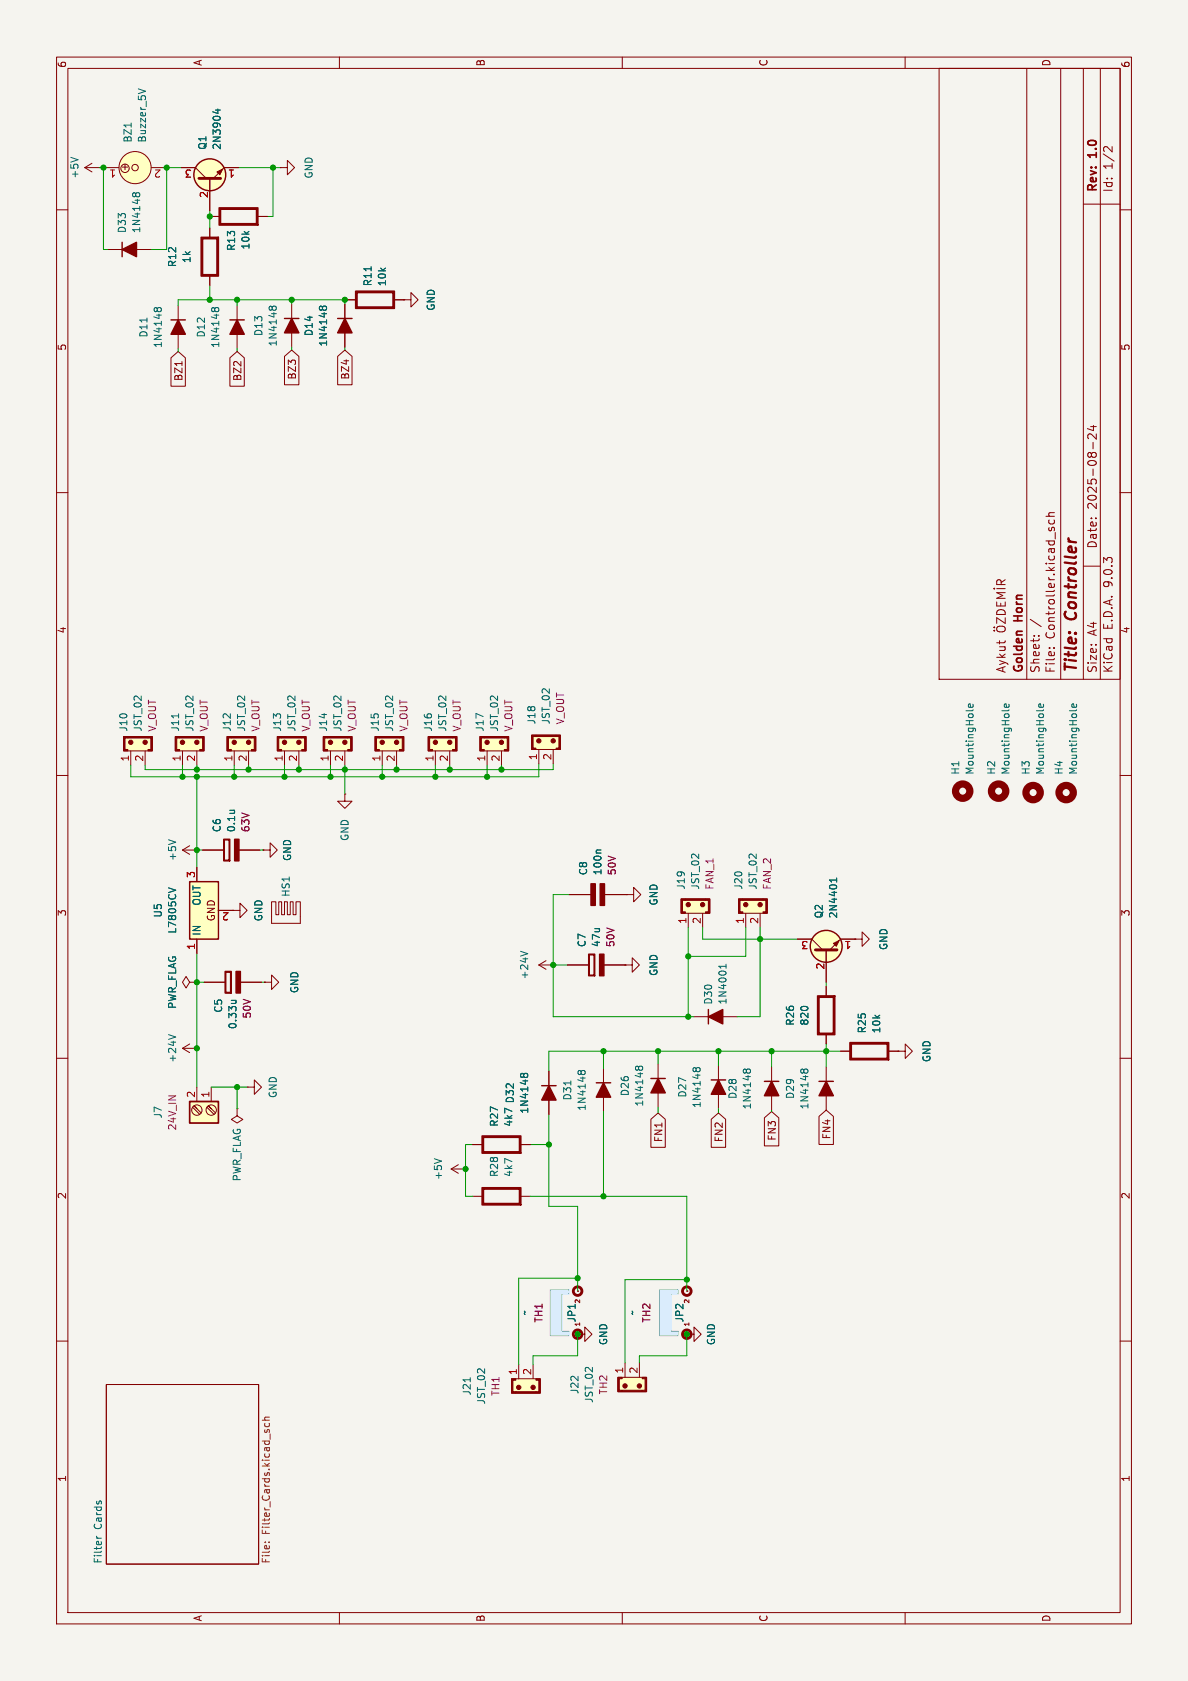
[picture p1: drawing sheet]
<svg xmlns="http://www.w3.org/2000/svg" width="210mm" height="297mm" viewBox="0 0 210 297" stroke-linecap="round" stroke-linejoin="round" font-family="sans-serif">
<defs><g id="words">
<g font-size="2.8" fill="#830000">
<text x="190.8" y="109.4" transform="rotate(-90 190.8 109.4)">Controller</text>
<text x="190.8" y="119" transform="rotate(-90 190.8 119)">Title:</text>
</g>
<g font-size="2.1" fill="#830000">
<text x="194.2" y="27.7" transform="rotate(-90 194.2 27.7)">1.0</text>
<text x="196.8" y="30" transform="rotate(-90 196.8 30)">1/2</text>
<text x="194.2" y="34.1" transform="rotate(-90 194.2 34.1)">Rev:</text>
<text x="196.8" y="34.1" transform="rotate(-90 196.8 34.1)">Id:</text>
<text x="194" y="90" transform="rotate(-90 194 90)">2025-08-24</text>
<text x="194" y="97" transform="rotate(-90 194 97)">Date:</text>
<text x="196.8" y="103.7" transform="rotate(-90 196.8 103.7)">9.0.3</text>
<text x="181.1" y="109.7" transform="rotate(-90 181.1 109.7)">Horn</text>
<text x="186.6" y="113" transform="rotate(-90 186.6 113)">Controller.kicad_sch</text>
<text x="194" y="112.4" transform="rotate(-90 194 112.4)">A4</text>
<text x="196.8" y="111.3" transform="rotate(-90 196.8 111.3)">E.D.A.</text>
<text x="177.9" y="119" transform="rotate(-90 177.9 119)">Aykut</text>
<text x="181.1" y="119" transform="rotate(-90 181.1 119)">Golden</text>
<text x="183.9" y="119" transform="rotate(-90 183.9 119)">Sheet:</text>
<text x="186.6" y="119" transform="rotate(-90 186.6 119)">File:</text>
<text x="194" y="119" transform="rotate(-90 194 119)">Size:</text>
<text x="196.8" y="119" transform="rotate(-90 196.8 119)">KiCad</text>
</g>
<g font-size="1.8" fill="#830000">
<text x="35.9" y="11.7" transform="rotate(-90 35.9 11.7)">A</text>
<text x="85.8" y="11.8" transform="rotate(-90 85.8 11.8)">B</text>
<text x="135.8" y="11.8" transform="rotate(-90 135.8 11.8)">C</text>
<text x="185.8" y="11.8" transform="rotate(-90 185.8 11.8)">D</text>
<text x="11.9" y="12.1" transform="rotate(-90 11.9 12.1)">6</text>
<text x="199.8" y="12.1" transform="rotate(-90 199.8 12.1)">6</text>
<text x="23" y="28.8" transform="rotate(-180 23 28.8)">+</text>
<text x="11.9" y="62.1" transform="rotate(-90 11.9 62.1)">5</text>
<text x="199.8" y="62.1" transform="rotate(-90 199.8 62.1)">5</text>
<text x="32.4" y="67.4" transform="rotate(-90 32.4 67.4)">BZ1</text>
<text x="42.8" y="67.4" transform="rotate(-90 42.8 67.4)">BZ2</text>
<text x="52.5" y="67.2" transform="rotate(-90 52.5 67.2)">BZ3</text>
<text x="61.9" y="67.2" transform="rotate(-90 61.9 67.2)">BZ4</text>
<text x="11.9" y="112" transform="rotate(-90 11.9 112)">4</text>
<text x="199.8" y="112" transform="rotate(-90 199.8 112)">4</text>
<text x="11.9" y="162" transform="rotate(-90 11.9 162)">3</text>
<text x="38.2" y="162.9" transform="rotate(-90 38.2 162.9)">GND</text>
<text x="199.8" y="162" transform="rotate(-90 199.8 162)">3</text>
<text x="117.2" y="201.9" transform="rotate(-90 117.2 201.9)">FN1</text>
<text x="127.9" y="201.9" transform="rotate(-90 127.9 201.9)">FN2</text>
<text x="137.3" y="201.7" transform="rotate(-90 137.3 201.7)">FN3</text>
<text x="146.9" y="201.4" transform="rotate(-90 146.9 201.4)">FN4</text>
<text x="11.9" y="212" transform="rotate(-90 11.9 212)">2</text>
<text x="199.8" y="212" transform="rotate(-90 199.8 212)">2</text>
<text x="11.9" y="262" transform="rotate(-90 11.9 262)">1</text>
<text x="199.8" y="262" transform="rotate(-90 199.8 262)">1</text>
<text x="35.9" y="286.6" transform="rotate(-90 35.9 286.6)">A</text>
<text x="85.8" y="286.7" transform="rotate(-90 85.8 286.7)">B</text>
<text x="135.8" y="286.7" transform="rotate(-90 135.8 286.7)">C</text>
<text x="185.8" y="286.7" transform="rotate(-90 185.8 286.7)">D</text>
</g>
<g font-size="1.8" fill="#a80000">
<text x="20.6" y="29.9" transform="rotate(-180 20.6 29.9)">1</text>
<text x="28.5" y="29.9" transform="rotate(-180 28.5 29.9)">2</text>
<text x="34" y="29.9" transform="rotate(-180 34 29.9)">3</text>
<text x="41.6" y="29.9" transform="rotate(-180 41.6 29.9)">1</text>
<text x="36.8" y="35.1" transform="rotate(-90 36.8 35.1)">2</text>
<text x="22.8" y="134.7" transform="rotate(-90 22.8 134.7)">1</text>
<text x="25.4" y="134.7" transform="rotate(-90 25.4 134.7)">2</text>
<text x="32" y="134.7" transform="rotate(-90 32 134.7)">1</text>
<text x="34.5" y="134.7" transform="rotate(-90 34.5 134.7)">2</text>
<text x="41.1" y="134.7" transform="rotate(-90 41.1 134.7)">1</text>
<text x="43.7" y="134.7" transform="rotate(-90 43.7 134.7)">2</text>
<text x="50" y="134.7" transform="rotate(-90 50 134.7)">1</text>
<text x="52.6" y="134.7" transform="rotate(-90 52.6 134.7)">2</text>
<text x="58.1" y="134.7" transform="rotate(-90 58.1 134.7)">1</text>
<text x="60.7" y="134.7" transform="rotate(-90 60.7 134.7)">2</text>
<text x="67.3" y="134.7" transform="rotate(-90 67.3 134.7)">1</text>
<text x="69.8" y="134.7" transform="rotate(-90 69.8 134.7)">2</text>
<text x="76.7" y="134.7" transform="rotate(-90 76.7 134.7)">1</text>
<text x="79.2" y="134.7" transform="rotate(-90 79.2 134.7)">2</text>
<text x="85.8" y="134.7" transform="rotate(-90 85.8 134.7)">1</text>
<text x="88.3" y="134.7" transform="rotate(-90 88.3 134.7)">2</text>
<text x="94.9" y="134.4" transform="rotate(-90 94.9 134.4)">1</text>
<text x="97.5" y="134.4" transform="rotate(-90 97.5 134.4)">2</text>
<text x="34.5" y="155.2" transform="rotate(-90 34.5 155.2)">3</text>
<text x="40.6" y="161.1" transform="rotate(-180 40.6 161.1)">2</text>
<text x="34.5" y="167.9" transform="rotate(-90 34.5 167.9)">1</text>
<text x="121.4" y="163.4" transform="rotate(-90 121.4 163.4)">1</text>
<text x="123.9" y="163.4" transform="rotate(-90 123.9 163.4)">2</text>
<text x="131.5" y="163.4" transform="rotate(-90 131.5 163.4)">1</text>
<text x="134" y="163.4" transform="rotate(-90 134 163.4)">2</text>
<text x="142.9" y="166.2" transform="rotate(-180 142.9 166.2)">3</text>
<text x="150.5" y="166.2" transform="rotate(-180 150.5 166.2)">1</text>
<text x="145.7" y="171.4" transform="rotate(-90 145.7 171.4)">2</text>
<text x="34.5" y="194.1" transform="rotate(-90 34.5 194.1)">2</text>
<text x="37.1" y="194.1" transform="rotate(-90 37.1 194.1)">1</text>
<text x="91.4" y="243.1" transform="rotate(-90 91.4 243.1)">1</text>
<text x="93.9" y="243.1" transform="rotate(-90 93.9 243.1)">2</text>
<text x="110.2" y="242.8" transform="rotate(-90 110.2 242.8)">1</text>
<text x="112.7" y="242.8" transform="rotate(-90 112.7 242.8)">2</text>
</g>
<g font-size="1.8" fill="#006363">
<text x="23.5" y="25.3" transform="rotate(-90 23.5 25.3)">BZ1</text>
<text x="26" y="25.3" transform="rotate(-90 26 25.3)">Buzzer_5V</text>
<text x="36.7" y="26.6" transform="rotate(-90 36.7 26.6)">Q1</text>
<text x="39.2" y="26.6" transform="rotate(-90 39.2 26.6)">2N3904</text>
<text x="14.1" y="31.7" transform="rotate(-90 14.1 31.7)">+5V</text>
<text x="55.4" y="31.7" transform="rotate(-90 55.4 31.7)">GND</text>
<text x="22.4" y="41.3" transform="rotate(-90 22.4 41.3)">D33</text>
<text x="25" y="41.3" transform="rotate(-90 25 41.3)">1N4148</text>
<text x="31.3" y="47.3" transform="rotate(-90 31.3 47.3)">R12</text>
<text x="33.9" y="46.6" transform="rotate(-90 33.9 46.6)">1k</text>
<text x="41.7" y="44.4" transform="rotate(-90 41.7 44.4)">R13</text>
<text x="44.3" y="44.2" transform="rotate(-90 44.3 44.2)">10k</text>
<text x="65.9" y="50.7" transform="rotate(-90 65.9 50.7)">R11</text>
<text x="68.4" y="50.7" transform="rotate(-90 68.4 50.7)">10k</text>
<text x="26.3" y="59.7" transform="rotate(-90 26.3 59.7)">D11</text>
<text x="36.4" y="59.7" transform="rotate(-90 36.4 59.7)">D12</text>
<text x="46.6" y="59.5" transform="rotate(-90 46.6 59.5)">D13</text>
<text x="55.4" y="59.5" transform="rotate(-90 55.4 59.5)">D14</text>
<text x="77" y="55" transform="rotate(-90 77 55)">GND</text>
<text x="28.8" y="61.6" transform="rotate(-90 28.8 61.6)">1N4148</text>
<text x="38.9" y="61.6" transform="rotate(-90 38.9 61.6)">1N4148</text>
<text x="49.1" y="61.3" transform="rotate(-90 49.1 61.3)">1N4148</text>
<text x="58" y="61.3" transform="rotate(-90 58 61.3)">1N4148</text>
<text x="22.7" y="129.4" transform="rotate(-90 22.7 129.4)">J10</text>
<text x="25.2" y="129.4" transform="rotate(-90 25.2 129.4)">JST_02</text>
<text x="31.8" y="129.4" transform="rotate(-90 31.8 129.4)">J11</text>
<text x="34.4" y="129.4" transform="rotate(-90 34.4 129.4)">JST_02</text>
<text x="41" y="129.4" transform="rotate(-90 41 129.4)">J12</text>
<text x="43.5" y="129.4" transform="rotate(-90 43.5 129.4)">JST_02</text>
<text x="49.9" y="129.4" transform="rotate(-90 49.9 129.4)">J13</text>
<text x="52.4" y="129.4" transform="rotate(-90 52.4 129.4)">JST_02</text>
<text x="58" y="129.4" transform="rotate(-90 58 129.4)">J14</text>
<text x="60.5" y="129.4" transform="rotate(-90 60.5 129.4)">JST_02</text>
<text x="67.1" y="129.4" transform="rotate(-90 67.1 129.4)">J15</text>
<text x="69.7" y="129.4" transform="rotate(-90 69.7 129.4)">JST_02</text>
<text x="76.5" y="129.4" transform="rotate(-90 76.5 129.4)">J16</text>
<text x="79.1" y="129.4" transform="rotate(-90 79.1 129.4)">JST_02</text>
<text x="85.7" y="129.4" transform="rotate(-90 85.7 129.4)">J17</text>
<text x="88.2" y="129.4" transform="rotate(-90 88.2 129.4)">JST_02</text>
<text x="94.8" y="128.1" transform="rotate(-90 94.8 128.1)">J18</text>
<text x="97.3" y="128.1" transform="rotate(-90 97.3 128.1)">JST_02</text>
<text x="169.7" y="137" transform="rotate(-90 169.7 137)">H1</text>
<text x="172.2" y="137" transform="rotate(-90 172.2 137)">MountingHole</text>
<text x="176" y="137" transform="rotate(-90 176 137)">H2</text>
<text x="178.6" y="137" transform="rotate(-90 178.6 137)">MountingHole</text>
<text x="182.1" y="137" transform="rotate(-90 182.1 137)">H3</text>
<text x="184.7" y="137" transform="rotate(-90 184.7 137)">MountingHole</text>
<text x="188" y="137" transform="rotate(-90 188 137)">H4</text>
<text x="190.5" y="137" transform="rotate(-90 190.5 137)">MountingHole</text>
<text x="39.2" y="147.2" transform="rotate(-90 39.2 147.2)">C6</text>
<text x="41.7" y="147.2" transform="rotate(-90 41.7 147.2)">0.1u</text>
<text x="61.8" y="148.7" transform="rotate(-90 61.8 148.7)">GND</text>
<text x="31.3" y="152.2" transform="rotate(-90 31.3 152.2)">+5V</text>
<text x="51.6" y="152.2" transform="rotate(-90 51.6 152.2)">GND</text>
<text x="103.9" y="154.8" transform="rotate(-90 103.9 154.8)">C8</text>
<text x="106.5" y="154.8" transform="rotate(-90 106.5 154.8)">100n</text>
<text x="35.6" y="160.1" transform="rotate(-90 35.6 160.1)">OUT</text>
<text x="51.4" y="158.6" transform="rotate(-90 51.4 158.6)">HS1</text>
<text x="116.4" y="160.1" transform="rotate(-90 116.4 160.1)">GND</text>
<text x="121.2" y="157.3" transform="rotate(-90 121.2 157.3)">J19</text>
<text x="123.7" y="157.3" transform="rotate(-90 123.7 157.3)">JST_02</text>
<text x="131.4" y="157.3" transform="rotate(-90 131.4 157.3)">J20</text>
<text x="133.9" y="157.3" transform="rotate(-90 133.9 157.3)">JST_02</text>
<text x="28.8" y="162.2" transform="rotate(-90 28.8 162.2)">U5</text>
<text x="31.3" y="165.1" transform="rotate(-90 31.3 165.1)">L7805CV</text>
<text x="35.6" y="165.4" transform="rotate(-90 35.6 165.4)">IN</text>
<text x="46.6" y="162.9" transform="rotate(-90 46.6 162.9)">GND</text>
<text x="103.7" y="167.5" transform="rotate(-90 103.7 167.5)">C7</text>
<text x="106.2" y="167.5" transform="rotate(-90 106.2 167.5)">47u</text>
<text x="145.6" y="162.4" transform="rotate(-90 145.6 162.4)">Q2</text>
<text x="148.1" y="162.4" transform="rotate(-90 148.1 162.4)">2N4401</text>
<text x="157" y="168" transform="rotate(-90 157 168)">GND</text>
<text x="93.5" y="173.2" transform="rotate(-90 93.5 173.2)">+24V</text>
<text x="116.4" y="172.6" transform="rotate(-90 116.4 172.6)">GND</text>
<text x="31.3" y="178.4" transform="rotate(-90 31.3 178.4)">PWR_FLAG</text>
<text x="39.5" y="179" transform="rotate(-90 39.5 179)">C5</text>
<text x="52.9" y="175.6" transform="rotate(-90 52.9 175.6)">GND</text>
<text x="126" y="177.6" transform="rotate(-90 126 177.6)">D30</text>
<text x="128.6" y="177.6" transform="rotate(-90 128.6 177.6)">1N4001</text>
<text x="42" y="181.9" transform="rotate(-90 42 181.9)">0.33u</text>
<text x="140.5" y="181.3" transform="rotate(-90 140.5 181.3)">R26</text>
<text x="143" y="181.3" transform="rotate(-90 143 181.3)">820</text>
<text x="153.2" y="182.7" transform="rotate(-90 153.2 182.7)">R25</text>
<text x="155.7" y="182.7" transform="rotate(-90 155.7 182.7)">10k</text>
<text x="31.3" y="187.9" transform="rotate(-90 31.3 187.9)">+24V</text>
<text x="164.6" y="187.8" transform="rotate(-90 164.6 187.8)">GND</text>
<text x="28.8" y="197.7" transform="rotate(-90 28.8 197.7)">J7</text>
<text x="49.1" y="194.1" transform="rotate(-90 49.1 194.1)">GND</text>
<text x="91" y="195.1" transform="rotate(-90 91 195.1)">D32</text>
<text x="93.5" y="196.9" transform="rotate(-90 93.5 196.9)">1N4148</text>
<text x="101.1" y="194.5" transform="rotate(-90 101.1 194.5)">D31</text>
<text x="103.7" y="196.4" transform="rotate(-90 103.7 196.4)">1N4148</text>
<text x="111.3" y="193.8" transform="rotate(-90 111.3 193.8)">D26</text>
<text x="113.8" y="195.6" transform="rotate(-90 113.8 195.6)">1N4148</text>
<text x="121.5" y="194" transform="rotate(-90 121.5 194)">D27</text>
<text x="124" y="195.9" transform="rotate(-90 124 195.9)">1N4148</text>
<text x="130.3" y="194.3" transform="rotate(-90 130.3 194.3)">D28</text>
<text x="132.9" y="196.1" transform="rotate(-90 132.9 196.1)">1N4148</text>
<text x="140.5" y="194.3" transform="rotate(-90 140.5 194.3)">D29</text>
<text x="143" y="196.1" transform="rotate(-90 143 196.1)">1N4148</text>
<text x="88.2" y="199.2" transform="rotate(-90 88.2 199.2)">R27</text>
<text x="90.7" y="199.2" transform="rotate(-90 90.7 199.2)">4k7</text>
<text x="42.8" y="208.8" transform="rotate(-90 42.8 208.8)">PWR_FLAG</text>
<text x="78.3" y="208.6" transform="rotate(-90 78.3 208.6)">+5V</text>
<text x="88.2" y="208.1" transform="rotate(-90 88.2 208.1)">R28</text>
<text x="90.7" y="208.1" transform="rotate(-90 90.7 208.1)">4k7</text>
<text x="93.5" y="232.5" transform="rotate(-90 93.5 232.5)">~</text>
<text x="101.9" y="233.8" transform="rotate(-90 101.9 233.8)">JP1</text>
<text x="112.6" y="232.5" transform="rotate(-90 112.6 232.5)">~</text>
<text x="120.9" y="233.8" transform="rotate(-90 120.9 233.8)">JP2</text>
<text x="107.5" y="237.8" transform="rotate(-90 107.5 237.8)">GND</text>
<text x="126.5" y="237.8" transform="rotate(-90 126.5 237.8)">GND</text>
<text x="83.4" y="246.7" transform="rotate(-90 83.4 246.7)">J21</text>
<text x="85.9" y="248.3" transform="rotate(-90 85.9 248.3)">JST_02</text>
<text x="102.4" y="246.4" transform="rotate(-90 102.4 246.4)">J22</text>
<text x="105" y="248" transform="rotate(-90 105 248)">JST_02</text>
<text x="18.1" y="270.3" transform="rotate(-90 18.1 270.3)">Cards</text>
<text x="18.1" y="276.4" transform="rotate(-90 18.1 276.4)">Filter</text>
</g>
<g font-size="1.8" fill="#830083">
<text x="27.8" y="129.4" transform="rotate(-90 27.8 129.4)">V_OUT</text>
<text x="36.9" y="129.4" transform="rotate(-90 36.9 129.4)">V_OUT</text>
<text x="46.1" y="129.4" transform="rotate(-90 46.1 129.4)">V_OUT</text>
<text x="54.9" y="129.4" transform="rotate(-90 54.9 129.4)">V_OUT</text>
<text x="63.1" y="129.4" transform="rotate(-90 63.1 129.4)">V_OUT</text>
<text x="72.2" y="129.4" transform="rotate(-90 72.2 129.4)">V_OUT</text>
<text x="81.6" y="129.4" transform="rotate(-90 81.6 129.4)">V_OUT</text>
<text x="90.7" y="129.4" transform="rotate(-90 90.7 129.4)">V_OUT</text>
<text x="99.9" y="128.1" transform="rotate(-90 99.9 128.1)">V_OUT</text>
<text x="44.3" y="147.2" transform="rotate(-90 44.3 147.2)">63V</text>
<text x="109" y="154.8" transform="rotate(-90 109 154.8)">50V</text>
<text x="126.3" y="157.3" transform="rotate(-90 126.3 157.3)">FAN_1</text>
<text x="136.4" y="157.3" transform="rotate(-90 136.4 157.3)">FAN_2</text>
<text x="108.8" y="167.5" transform="rotate(-90 108.8 167.5)">50V</text>
<text x="44.5" y="180.1" transform="rotate(-90 44.5 180.1)">50V</text>
<text x="31.3" y="199.8" transform="rotate(-90 31.3 199.8)">24V_IN</text>
<text x="96.1" y="233.8" transform="rotate(-90 96.1 233.8)">TH1</text>
<text x="115.1" y="233.8" transform="rotate(-90 115.1 233.8)">TH2</text>
<text x="88.4" y="246.8" transform="rotate(-90 88.4 246.8)">TH1</text>
<text x="107.5" y="246.5" transform="rotate(-90 107.5 246.5)">TH2</text>
</g>
<g font-size="1.8" fill="#715500">
<text x="48" y="271.2" transform="rotate(-90 48 271.2)">Filter_Cards.kicad_sch</text>
<text x="48" y="276.4" transform="rotate(-90 48 276.4)">File:</text>
</g>
<g font-size="1.1" fill="#830000">
<text x="102.7" y="230.5" transform="rotate(-90 102.7 230.5)">2</text>
<text x="122" y="230.5" transform="rotate(-90 122 230.5)">2</text>
<text x="102.7" y="234.5" transform="rotate(-90 102.7 234.5)">1</text>
<text x="122" y="234.5" transform="rotate(-90 122 234.5)">1</text>
</g>
</g></defs>
<path d="M0 .1h209.9v296.8h-209.9z" fill="#f5f4ef" stroke="#f5f4ef" stroke-width=".18"/>
<g fill="none" stroke="#830000" stroke-width=".18">
<path d="M10 10.1h189.9v276.9h-189.9zM12 12.1h185.9v272.9h-185.9zM60 10.1v2M109.9 10.1v2M159.9 10.1v2M165.9 12.1h32v107.9h-32zM181.4 12.1v107.9M187.4 12.1v107.9M191.4 12.1v107.9M194.4 12.1v107.9M10 37.1h2M191.4 36.1h6.5"/>
<path d="M196.5 25.9v.9l-1.1-.9-.3 .2-.1 .5M197.9 37.1h2M192.7 75.4h1M193.1 78.2v1.1M193.2 75.2v.9l-1.1-.4M193.7 76.7v.9l-1.1-.9h-.3l-.1 .3 .1 .5M10 87.1h2M184.8 91.2h1.5M185.4 91.9l-.1 .4 .3 .3h.4l.2-.2v-.5M185.4 93.2l-.1 .4M185.8 93.6l.1-.4h.2l.2 .2v.3M186.3 90.6l-.9 .1-.1 .3 .1 .2"/>
<path d="M197.9 87.1h2M175.6 111.4h.1M175.6 110.9h.1M175.6 104h.1M176.1 106.4v.7h1.5v-.7M176.1 104h1.5M176.2 110.9a.96 .96 0 0 1 1.4 .1 .5 .5 0 0 1-.5 .7h-.5a.5 .5 0 0 1-.5-.3 .5 .5 0 0 1 .1-.5zM176.3 107.9a.78 .78 0 0 1 .9-.1 .78 .78 0 0 1 .4 .8h-1.5v-.4zM176.8 106.6v.5M176.9 103.3l-.1-.7-.2-.2-.4 .1-.1 .2v.6h1.5M177.6 109.2v1l-1.5-1v1M177.6 104.7h-1.5l1.1 .5-1.1 .5h1.5"/>
<path d="M177.6 102.4l-.7 .5M182 109.4l2 1.3M182.7 112.4h.1M183.5 112.4h.1M185.4 114.5h.1M186.2 114.5h.1M191.4 100h3M10 137h2M197.9 137h2M122.6 179.7h7.6M10 187h2M146 188.5v7.7"/>
<path d="M197.9 187h2M10 237h2M197.9 237h2M18.8 244.6h26.9v31.8h-26.9zM60 285v2M109.9 285v2M159.9 285v2"/>
</g>
<path d="M128.3 170.4v.7M128.3 170.7h-1.3l.4 .4M142 189.4v.1M142 189.1l-.2-.2-.2 .1-.1 .1v.4M142 189.1l.3-.2 .3 .1 .1 .1v.4M142 189.1v.3M142 189.4l.1 .1M17.1 271.8h.8M17.1 271.4l.2 .4" fill="none" stroke="#006363" stroke-width=".18"/>
<path d="M46.3 251h1.3M46.8 252.6v.2M46.8 251.5v.4l.2 .2 .5-.1v-.5M47.2 252.8l.2-.2 .2 .2M47.6 250.4l-.8 .1v.3l.1 .2M46.8 272.5h.1M47.5 272.5h.1" fill="none" stroke="#715500" stroke-width=".18"/>
<g fill="#830000" stroke="#830000" stroke-width=".25">
<path d="M146 191.1l1.2 2.5h-2.5z"/>
<path d="M125.2 179.7l2.5-1.3v2.5z"/>
</g>
<path d="M125.2 178.4v2.5M144.7 191.1h2.5" fill="none" stroke="#830000" stroke-width=".25"/>
<path d="M90.4 243.6h5.1v2.6h-5.1z" fill="#ffffc2"/>
<path d="M90.4 243.6h5.1v2.6h-5.1zM91.6 241.1v2.5M94.2 241.1v2.5" fill="none" stroke="#830000" stroke-width=".18"/>
<g fill="#830000" stroke="#830000" stroke-width=".18">
<path d="M94.7 243.6h.8v2.6h-.8v-.3h.5v-2h-.5z"/>
<path d="M91.1 245.9h3.6v.3h-3.6z"/>
<path d="M90.4 243.6h.7v.3h-.5v2h.5v.3h-.7z"/>
<circle cx="91.6" cy="245.2" r=".38"/>
<circle cx="94.2" cy="245.2" r=".38"/>
</g>
<path d="M83.1 243.5v.7" fill="none" stroke="#006363" stroke-width=".18"/>
<path d="M120.3 158.8h5.1v2.6h-5.1z" fill="#ffffc2"/>
<g fill="none" stroke="#830000" stroke-width=".18">
<path d="M100.5 158.1h3.9M106.8 158.1h3.9M110.7 158.1h1.3v-1.3l1.2 1.3-1.2 1.2v-1.2M110.7 158.1h.1M120.3 158.8h5.1v2.6h-5.1zM100.3 170.5h3.7M106.7 170.5h3.7M110.4 170.5h1.3v-1.3l1.3 1.3-1.3 1.3v-1.3M110.4 170.5h.1M121.6 161.4v2.5M124.1 161.4v2.5M126.9 188.3v7.6"/>
<path d="M136.3 188.5v7.7"/>
</g>
<g fill="#830000" stroke="#830000" stroke-width=".18">
<path d="M124.7 158.8h.7v2.6h-.7v-.3h.5v-2h-.5z"/>
<path d="M121.1 158.8h3.6v.3h-3.6z"/>
<path d="M120.3 158.8h.8v.3h-.5v2h.5v.3h-.8z"/>
<circle cx="121.6" cy="159.9" r=".38"/>
<circle cx="124.1" cy="159.9" r=".38"/>
</g>
<g fill="#830000" stroke="#830000" stroke-width=".25">
<path d="M104 168.6h1.1v3.8l-.1-.1v-3.6h-.9v3.6h.9l.1 .1h-1.1z"/>
<path d="M105.9 168.6h.8v3.8h-.8z"/>
<path d="M104.4 156.2h.8v3.8h-.8z"/>
<path d="M106 156.2h.8v3.8h-.8z"/>
<path d="M136.3 191.1l1.3 2.5h-2.5z"/>
<path d="M126.9 190.8l1.3 2.6h-2.5z"/>
</g>
<path d="M106.2 150.2h-.7l-.2 .2M123 189.1l-.1 .2M123 188.9l-.3-.2h-.1l-.2 .2 .1 .4M123 188.9l.2-.2h.4l.1 .2-.1 .4M123 188.9v.2M123 189.1v.2M131.9 189.4l-.1 .1M131.9 189.1l-.3-.2-.2 .1-.1 .1 .1 .4M131.9 189.1l.2-.2 .4 .1 .1 .1-.1 .4M131.9 189.1v.3M131.9 189.4v.1" fill="none" stroke="#006363" stroke-width=".18"/>
<path d="M125.7 190.8h2.5M135.1 191.1h2.5" fill="none" stroke="#830000" stroke-width=".25"/>
<path d="M33.5 194.6h5.1v3.8h-5.1z" fill="#ffffc2"/>
<path d="M33.5 194.6h5.1v3.8h-5.1z" fill="none" stroke="#830000" stroke-width=".3"/>
<g fill="none" stroke="#830000" stroke-width=".18">
<path d="M34 195.7l1.3 1.2M34.8 195.9l-.5-.5 1.2 1.3M34.8 192.1v2.5M36.6 195.7l1.2 1.2M37.3 195.9l-.5-.5 1.3 1.3M37.3 192.1v2.5"/>
<circle cx="34.8" cy="196.2" r=".92"/>
<circle cx="37.3" cy="196.2" r=".92"/>
</g>
<path d="M49 130.2h5.1v2.5h-5.1z" fill="#ffffc2"/>
<path d="M49 130.2h5.1v2.5h-5.1zM50.3 132.7v2.5M52.8 132.7v2.5" fill="none" stroke="#830000" stroke-width=".18"/>
<g fill="#830000" stroke="#830000" stroke-width=".18">
<path d="M53.3 130.2h.8v2.5h-.8v-.3h.5v-2h-.5z"/>
<path d="M49.8 130.2h3.5v.2h-3.5z"/>
<path d="M49 130.2h.8v.2h-.5v2h.5v.3h-.8z"/>
<circle cx="50.3" cy="131.2" r=".38"/>
<circle cx="52.8" cy="131.2" r=".38"/>
</g>
<path d="M130.5 158.8h5.1v2.6h-5.1z" fill="#ffffc2"/>
<path d="M60.9 140.3v1.3h1.3l-1.3 1.2-1.2-1.2h1.2M60.9 140.3h.1M130.5 158.8h5.1v2.6h-5.1zM131.8 161.4v2.5M134.3 161.4v2.5M140.9 165.9h2.5l1.9 2M146 167.9v5.7M151.1 165.9h-2.6l-1.9 2" fill="none" stroke="#830000" stroke-width=".18"/>
<g fill="#830000" stroke="#830000" stroke-width=".18">
<path d="M134.8 158.8h.8v2.6h-.8v-.3h.5v-2h-.5z"/>
<path d="M131.3 158.8h3.5v.3h-3.5z"/>
<path d="M130.5 158.8h.8v.3h-.6v2h.6v.3h-.8z"/>
<path d="M147.2 166.7l1.1-.5-.5 1z"/>
<circle cx="131.8" cy="159.9" r=".38"/>
<circle cx="134.3" cy="159.9" r=".38"/>
</g>
<circle cx="146" cy="167.2" r="2.82" fill="#ffffc2" stroke="#ffffc2" stroke-width=".18"/>
<path d="M144.1 167.9h3.8" fill="none" stroke="#830000" stroke-width=".51"/>
<circle cx="146" cy="167.2" r="2.82" fill="none" stroke="#830000" stroke-width=".25"/>
<path d="M147.8 155.1v.8M147.8 155.5h-1.2l.3 .4" fill="none" stroke="#006363" stroke-width=".18"/>
<path d="M31 130.2h5.1v2.5h-5.1z" fill="#ffffc2"/>
<path d="M31 130.2h5.1v2.5h-5.1zM32.2 132.7v2.5M34.8 132.7v2.5" fill="none" stroke="#830000" stroke-width=".18"/>
<g fill="#830000" stroke="#830000" stroke-width=".18">
<path d="M35.3 130.2h.8v2.5h-.8v-.3h.5v-2h-.5z"/>
<path d="M31.7 130.2h3.6v.2h-3.6z"/>
<path d="M31 130.2h.7v.2h-.5v2h.5v.3h-.7z"/>
<circle cx="32.2" cy="131.2" r=".38"/>
<circle cx="34.8" cy="131.2" r=".38"/>
</g>
<path d="M31.6 126.1v.8" fill="none" stroke="#006363" stroke-width=".18"/>
<path d="M21.8 130.2h5.1v2.5h-5.1z" fill="#ffffc2"/>
<path d="M21.8 130.2h5.1v2.5h-5.1zM23.1 132.7v2.5M25.6 132.7v2.5M146 174.3v1.7M146 182.8v1.7M148.5 185.8h1.7M157 185.8h1.7M158.7 185.8h1.2v-1.3l1.3 1.3-1.3 1.2v-1.2M158.7 185.8h.1M102.1 235.8h1.2v-1.3l1.3 1.3-1.3 1.2v-1.2M102.1 235.8h.1" fill="none" stroke="#830000" stroke-width=".18"/>
<g fill="#830000" stroke="#830000" stroke-width=".18">
<path d="M26.1 130.2h.8v2.5h-.8v-.3h.6v-2h-.6z"/>
<path d="M22.6 130.2h3.5v.2h-3.5z"/>
<path d="M21.8 130.2h.8v.2h-.5v2h.5v.3h-.8z"/>
<circle cx="23.1" cy="131.2" r=".38"/>
<circle cx="25.6" cy="131.2" r=".38"/>
</g>
<g fill="#830000" stroke="#830000" stroke-width=".25">
<path d="M144.5 176h3l-.3 .2h-2.5v6.4h2.5v-6.4l.3-.2v6.8h-3z"/>
<path d="M150.2 184.2h6.8v3.1l-.2-.3v-2.5h-6.4v2.5h6.4l.2 .3h-6.8z"/>
</g>
<path d="M141.7 177.9h.8" fill="none" stroke="#006363" stroke-width=".18"/>
<path d="M57.1 130.2h5.1v2.5h-5.1z" fill="#ffffc2"/>
<path d="M57.1 130.2h5.1v2.5h-5.1zM58.4 132.7v2.5M60.9 132.7v2.5" fill="none" stroke="#830000" stroke-width=".18"/>
<g fill="#830000" stroke="#830000" stroke-width=".18">
<path d="M61.4 130.2h.8v2.5h-.8v-.3h.5v-2h-.5z"/>
<path d="M57.9 130.2h3.5v.2h-3.5z"/>
<path d="M57.1 130.2h.8v.2h-.5v2h.5v.3h-.8z"/>
<circle cx="58.4" cy="131.2" r=".38"/>
<circle cx="60.9" cy="131.2" r=".38"/>
</g>
<path d="M66.3 130.2h5v2.5h-5z" fill="#ffffc2"/>
<path d="M66.3 130.2h5v2.5h-5zM67.5 132.7v2.5M70.1 132.7v2.5" fill="none" stroke="#830000" stroke-width=".18"/>
<g fill="#830000" stroke="#830000" stroke-width=".18">
<path d="M70.6 130.2h.7v2.5h-.7v-.3h.5v-2h-.5z"/>
<path d="M67 130.2h3.6v.2h-3.6z"/>
<path d="M66.3 130.2h.7v.2h-.5v2h.5v.3h-.7z"/>
<circle cx="67.5" cy="131.2" r=".38"/>
<circle cx="70.1" cy="131.2" r=".38"/>
</g>
<g fill="#d7ecff">
<path d="M116.5 235.3h3.3v.7h-3.3z"/>
<path d="M116.5 228.1h2v7.7h-2z"/>
<path d="M116.5 227.9h3.3v.8h-3.3z"/>
</g>
<g fill="none" stroke="#830000" stroke-width=".5">
<circle cx="121.4" cy="235.8" r=".76"/>
<circle cx="121.4" cy="228.1" r=".76"/>
</g>
<path d="M116.5 227.9h3.3v.7h-1.2v6.7h1.2v.7h-3.3z" fill="none" stroke="#9199ff" stroke-width=".18"/>
<path d="M121.4 235.8h.1M121.4 228.1h.1M121.4 235.8h1.2v-1.3l1.3 1.3-1.3 1.2v-1.2" fill="none" stroke="#830000" stroke-width=".18"/>
<path d="M75.7 130.2h5v2.5h-5z" fill="#ffffc2"/>
<path d="M75.7 130.2h5v2.5h-5zM76.9 132.7v2.5M79.5 132.7v2.5M83.5 211.4h1.7M92 211.4h1.7" fill="none" stroke="#830000" stroke-width=".18"/>
<g fill="#830000" stroke="#830000" stroke-width=".18">
<path d="M80 130.2h.7v2.5h-.7v-.3h.5v-2h-.5z"/>
<path d="M76.4 130.2h3.6v.2h-3.6z"/>
<path d="M75.7 130.2h.7v.2h-.5v2h.5v.3h-.7z"/>
<circle cx="76.9" cy="131.2" r=".38"/>
<circle cx="79.5" cy="131.2" r=".38"/>
</g>
<path d="M85.2 209.9h6.8v3l-.2-.2v-2.6h-6.4v2.6h6.4l.2 .2h-6.8z" fill="#830000" stroke="#830000" stroke-width=".25"/>
<path d="M84.8 130.2h5.1v2.5h-5.1z" fill="#ffffc2"/>
<path d="M84.8 130.2h5.1v2.5h-5.1zM86.1 132.7v2.5M88.6 132.7v2.5" fill="none" stroke="#830000" stroke-width=".18"/>
<g fill="#830000" stroke="#830000" stroke-width=".18">
<path d="M89.1 130.2h.8v2.5h-.8v-.3h.5v-2h-.5z"/>
<path d="M85.6 130.2h3.5v.2h-3.5z"/>
<path d="M84.8 130.2h.8v.2h-.6v2h.6v.3h-.8z"/>
<circle cx="86.1" cy="131.2" r=".38"/>
<circle cx="88.6" cy="131.2" r=".38"/>
</g>
<path d="M93.9 129.9h5.1v2.5h-5.1z" fill="#ffffc2"/>
<path d="M49.5 29.6h1.3v-1.3l1.2 1.3-1.2 1.3v-1.3M49.5 29.6h.1M51.5 53.7v7.7M60.9 53.7v7.7M93.9 129.9h5.1v2.5h-5.1zM95.2 132.4v2.6M97.7 132.4v2.6M106.6 188.8v7.6M116.3 188v7.7" fill="none" stroke="#830000" stroke-width=".18"/>
<g fill="#830000" stroke="#830000" stroke-width=".18">
<path d="M98.2 129.9h.8v2.5h-.8v-.2h.6v-2h-.6z"/>
<path d="M94.7 129.9h3.5v.3h-3.5z"/>
<path d="M93.9 129.9h.8v.3h-.5v2h.5v.2h-.8z"/>
<circle cx="95.2" cy="130.9" r=".38"/>
<circle cx="97.7" cy="130.9" r=".38"/>
</g>
<g fill="#830000" stroke="#830000" stroke-width=".25">
<path d="M116.3 190.6l1.2 2.5h-2.5z"/>
<path d="M106.6 191.3l1.3 2.6h-2.5z"/>
<path d="M60.9 56.3l1.3 2.5h-2.5z"/>
<path d="M51.5 56.3l1.3 2.5h-2.5z"/>
</g>
<path d="M50.3 56.3h2.5M59.7 56.3h2.5M105.4 191.3h2.5M115 190.6h2.5" fill="none" stroke="#830000" stroke-width=".25"/>
<g fill="none" stroke="#006363" stroke-width=".18">
<path d="M48.1 54.3l-.3-.2-.1 .1-.2 .1 .1 .4M48.1 54.3l.2-.2 .4 .1 .1 .1v.4M48.1 54.6l-.1 .1M48.1 54.3v.3M48.1 54.6l.1 .1M57 54.6l-.1 .1M57 54.3l-.3-.2-.1 .1-.2 .1 .1 .4M57 54.3l.2-.2 .4 .1 .1 .1-.1 .4M57 54.3v.3M57 54.6v.1M100.9 191v.7M102.7 189.6l-.1 .2"/>
<path d="M102.7 189.4l-.3-.2h-.2l-.1 .2 .1 .4M102.7 189.4l.2-.2h.4l.1 .2-.1 .4M102.7 189.4v.2M102.7 189.6v.2M112.8 188.9v.1M112.8 188.6l-.2-.2-.2 .1-.1 .1v.4M112.8 188.6l.3-.2 .3 .1 .2 .1-.1 .4M112.8 188.6v.3M112.8 188.9l.1 .1"/>
</g>
<g fill="#d7ecff">
<path d="M97.2 235.3h3.3v.7h-3.3z"/>
<path d="M97.2 228.1h2.1v7.7h-2.1z"/>
<path d="M97.2 227.9h3.3v.8h-3.3z"/>
</g>
<g fill="none" stroke="#830000" stroke-width=".5">
<circle cx="102.1" cy="235.8" r=".76"/>
<circle cx="102.1" cy="228.1" r=".76"/>
</g>
<path d="M97.2 227.9h3.3v.7h-1.2v6.7h1.2v.7h-3.3z" fill="none" stroke="#9199ff" stroke-width=".18"/>
<path d="M102.1 235.8h.1M102.1 228.1h.1" fill="none" stroke="#830000" stroke-width=".18"/>
<path d="M101.6 230.5v.7" fill="none" stroke="#006363" stroke-width=".18"/>
<path d="M109.2 243.4h5v2.5h-5z" fill="#ffffc2"/>
<g fill="none" stroke="#830000" stroke-width=".18">
<path d="M15 29.6h2.5M15 29.6l1.2 .8M16.2 28.9l-1.2 .7M17.5 29.6h.1M18.8 29.6h2.2M26.7 29.6h2.2M32 29.6h2.5l1.9 1.9M37.1 31.5v5.7M37.1 38.2h1.6M42.1 29.6h-2.5l-1.9 1.9M45.6 38.2h1.6M19 44.1h7.7"/>
<path d="M31.5 54v7.6M37.1 40.3v1.6M37.1 48.8v1.6M41.9 54v7.6M61.2 53h1.6M69.7 53h1.6M71.3 53h1.3v-1.3l1.3 1.3-1.3 1.2v-1.2M71.3 53h.1M32.2 150.2l1.3 .8M32.2 150.2h2.6M33.5 149.4l-1.3 .8M34.8 150.2h.1"/>
<path d="M35.8 150.2h3.7M42.2 150.2h3.8M46.5 150.2h1.2v-1.3l1.3 1.3-1.3 1.3v-1.3M46.5 150.2h.1M48 159.3h.7v2.3h.6v-2.3h.5v2.3h.5v-2.3h.5v2.3h.5v-2.3h.5v2.3h.5v-2.3h.8v3.9h-5.1zM33.5 173.6l-.6-1.1-.7 1.1 .7 1 .6-1h1.3M34.8 173.6h.1M36.1 173.6h3.7M42.5 173.6h3.7M95.2 170.5l1.3 .8M95.2 170.5h2.5M96.5 169.8l-1.3 .7"/>
<path d="M97.7 170.5h.1M32.2 185.2l1.3 .8M32.2 185.2h2.6M33.5 184.5l-1.3 .7M34.8 185.2h.1M41.9 195.9v1.3l1 .6-1 .6-1-.6 1-.6M41.9 195.9h.1M43.7 192.1h1.2v-1.3l1.3 1.3-1.3 1.3v-1.3M43.7 192.1h.1M79.7 206.6l1.3 .7M79.7 206.6h2.6M81 205.8l-1.3 .8"/>
<path d="M82.3 206.6h.1M109.2 243.4h5v2.5h-5zM110.4 240.8v2.6M113 240.8v2.6"/>
<circle cx="22.1" cy="29.7" r=".74"/>
<circle cx="23.9" cy="29.6" r="2.84"/>
<circle cx="23.9" cy="29.6" r=".57"/>
</g>
<g fill="#830000" stroke="#830000" stroke-width=".18">
<path d="M113.5 243.4h.7v2.5h-.7v-.2h.5v-2.1h-.5z"/>
<path d="M109.9 245.7h3.6v.2h-3.6z"/>
<path d="M109.2 243.4h.7v.2h-.5v2.1h.5v.2h-.7z"/>
<path d="M38.3 30.4l1.1-.5-.6 1z"/>
<circle cx="110.4" cy="244.9" r=".38"/>
<circle cx="113" cy="244.9" r=".38"/>
</g>
<g fill="#830000" stroke="#830000" stroke-width=".25">
<path d="M62.8 51.5h6.9v3l-.3-.3v-2.5h-6.3v2.5h6.3l.3 .3h-6.9z"/>
<path d="M35.5 41.9h3.1l-.3 .3h-2.5v6.3h2.5v-6.3l.3-.3v6.9h-3.1z"/>
<path d="M31.5 56.5l1.2 2.6h-2.5z"/>
<path d="M41.9 56.5l1.3 2.6h-2.6z"/>
<path d="M39.8 171.7h1v3.8l-.1-.1v-3.6h-.8v3.6h.8l.1 .1h-1z"/>
<path d="M41.7 171.7h.8v3.8h-.8z"/>
<path d="M21.6 44.1l2.5-1.3v2.6z"/>
<path d="M39.5 148.3h1.1v3.8l-.1-.1v-3.6h-.9v3.6h.9l.1 .1h-1.1z"/>
<path d="M41.5 148.3h.7v3.8h-.7z"/>
<path d="M38.7 36.7h6.9v3.1l-.3-.3v-2.5h-6.3v2.5h6.3l.3 .3h-6.9z"/>
</g>
<g fill="none" stroke="#006363" stroke-width=".18">
<path d="M24.4 15.7l1.3 .4M38.1 19.4h.8M38.5 19.3v.8l-.9-.3M12.5 27.8l1.3 .4M23.2 21.7v.8M24 34.5l-.1 .2M24 34.3l-.3-.2h-.2l-.1 .2 .1 .4M24 34.3l.2-.2h.4l.1 .2-.1 .4M24 34.3v.2M24 34.5v.2M26 56.2v.7M27.8 54.8l-.1 .2"/>
<path d="M27.8 54.6l-.3-.2h-.1l-.2 .2 .1 .4M27.8 54.6l.2-.2h.4l.1 .2-.1 .4M27.8 54.6v.2M27.8 54.8v.2M37.9 54.6l-.2-.2h-.2l-.1 .2 .1 .4M37.9 54.6l.3-.2h.3l.2 .2-.1 .4M37.9 54.8v.2M37.9 54.6v.2M37.9 54.8l.1 .2M65.6 47.1v.8M190.2 124.4v.4l-.2 .2-.6-.1v-.5h.3l.1 .6M190.2 125.4l-.2 .2"/>
<path d="M29.8 148.4l1.2 .4M40.6 143.2h.9M41.3 143.2h.1M40.9 176.8h.8M41.6 176.8l.1 .3M92 168.1l1.2 .4M29.8 182.8l1.2 .4M76.7 204.8l1.3 .4"/>
</g>
<g fill="none" stroke="#830000" stroke-width=".25">
<path d="M21.6 42.8v2.6M30.2 56.5h2.5M40.6 56.5h2.6"/>
<circle cx="37.1" cy="30.9" r="2.82"/>
</g>
<g fill="#ffffc2" stroke="#ffffc2" stroke-width=".18">
<circle cx="23.9" cy="29.6" r="2.84"/>
<circle cx="37.1" cy="30.9" r="2.82"/>
</g>
<path d="M35.2 31.5h3.8" fill="none" stroke="#830000" stroke-width=".51"/>
<circle cx="188.4" cy="140.1" r="1.27" fill="none" stroke="#830000" stroke-width="1.3"/>
<path d="M33.5 155.8h5.1v10.1h-5.1z" fill="#ffffc2"/>
<path d="M33.5 155.8h5.1v10.1h-5.1z" fill="none" stroke="#830000" stroke-width=".25"/>
<path d="M34.8 153.3v2.5M34.8 165.9v2.6M38.6 160.9h2.5M41.1 160.9h1.3v-1.3l1.3 1.3-1.3 1.2v-1.2M41.1 160.9h.1M46.7 173.6h1.3v-1.3l1.3 1.3-1.3 1.2v-1.2M46.7 173.6h.1M151.1 165.9h1.2v-1.2l1.3 1.2-1.3 1.3v-1.3M151.1 165.9h.1" fill="none" stroke="#830000" stroke-width=".18"/>
<path d="M171.9 124.4v.4l-.1 .2-.6-.1v-.5h.2l.1 .6M171.9 125.4l-.1 .2M178.2 124.4l.1 .4-.2 .2-.6-.1v-.5h.2l.2 .6M178.3 125.4l-.2 .2M184.3 124.4l.1 .4-.2 .2-.6-.1v-.5h.2l.2 .6M184.4 125.4l-.2 .2M29.8 156.9l1.2 .4" fill="none" stroke="#006363" stroke-width=".18"/>
<g fill="none" stroke="#830000" stroke-width="1.3">
<circle cx="170.1" cy="139.8" r="1.27"/>
<circle cx="176.4" cy="139.8" r="1.27"/>
<circle cx="182.5" cy="140.1" r="1.27"/>
</g>
<path d="M40.1 130.2h5.1v2.5h-5.1z" fill="#ffffc2"/>
<g fill="none" stroke="#830000" stroke-width=".18">
<path d="M32 29.6h2.5M37.1 31.5v5.7M37.1 38.2h1.6M39.6 29.6h2.5M45.6 38.2h1.6M37.1 40.3v1.6M37.1 48.8v1.6M60.9 53.7v2.6M60.9 58.8v2.6M61.2 53h1.6M69.7 53h1.6M71.3 53h.1"/>
<path d="M30.2 63.2l1.3-1.1 1.3 1.1v5h-2.6zM32.2 63.9v.7M40.6 63.2l1.3-1.1 1.3 1.1v5h-2.6zM50.3 63l1.2-1.1 1.3 1.1v5h-2.5zM59.7 63l1.2-1.1 1.3 1.1v5h-2.5zM40.1 130.2h5.1v2.5h-5.1zM41.4 132.7v2.5M43.9 132.7v2.5M34.8 153.3v2.5M35.8 150.2h3.7M42.2 150.2h3.8M46.5 150.2h.1"/>
<path d="M100.5 158.1h3.9M106.8 158.1h3.9M110.7 158.1h.1M34.8 173.6h.1M34.8 165.9v2.6M36.1 173.6h3.7M38.6 160.9h2.5M41.1 160.9h.1M42.5 173.6h3.7M46.7 173.6h.1M100.3 170.5h3.7M106.7 170.5h3.7"/>
<path d="M110.4 170.5h.1M140.9 165.9h2.5M146 167.9v5.7M146 174.3v1.7M148.5 165.9h2.6M151.1 165.9h.1M97 189.3v7.6M115 197.8l1.3-1.1 1.2 1.1v4.9h-2.5zM125.7 197.8l1.2-1.1 1.3 1.1v4.9h-2.5zM135.1 197.5l1.2-1.1 1.3 1.1v5h-2.5zM144.7 197.3l1.3-1.1 1.2 1.1v4.9h-2.5zM146 182.8v1.7"/>
<path d="M148.5 185.8h1.7M157 185.8h1.7M158.7 185.8h.1M83.5 202.3h1.7M92 202.3h1.7M102.1 235.8h.1M102.1 228.1h.1M121.4 235.8h.1M121.4 228.1h.1"/>
</g>
<g fill="#830000" stroke="#830000" stroke-width=".18">
<path d="M44.4 130.2h.8v2.5h-.8v-.3h.5v-2h-.5z"/>
<path d="M40.9 130.2h3.5v.2h-3.5z"/>
<path d="M40.1 130.2h.8v.2h-.5v2h.5v.3h-.8z"/>
<circle cx="41.4" cy="131.2" r=".38"/>
<circle cx="43.9" cy="131.2" r=".38"/>
</g>
<g fill="#830000" stroke="#830000" stroke-width=".25">
<path d="M85.2 200.7h6.8v3.1l-.2-.3v-2.5h-6.4v2.5h6.4l.2 .3h-6.8z"/>
<path d="M97 191.8l1.2 2.6h-2.5z"/>
</g>
<path d="M95.7 191.8h2.5" fill="none" stroke="#830000" stroke-width=".25"/>
<g fill="none" stroke="#006363" stroke-width=".18">
<path d="M38.1 19.4h.8M38.5 19.3v.8l-.9-.3M57 54.6l-.1 .1M57 54.3l-.3-.2-.1 .1-.2 .1 .1 .4M57 54.3l.2-.2 .4 .1 .1 .1-.1 .4M57 54.3v.3M57 54.6v.1M65.6 47.1v.8M29.8 156.9l1.2 .4M40.6 143.2h.9M41.3 143.2h.1M106.2 150.2h-.7l-.2 .2"/>
<path d="M147.8 155.1v.8M147.8 155.5h-1.2l.3 .4M40.9 176.8h.8M41.6 176.8l.1 .3M141.7 177.9h.8M92.5 190.2v.1M92.5 189.9l-.2-.2h-.2l-.1 .2v.4M92.5 189.9l.3-.2h.3l.1 .2v.4M92.5 189.9v.3M92.5 190.2l.1 .1M101.6 230.5v.7"/>
</g>
<g fill="none" stroke="#009500" stroke-width=".18">
<path d="M17.5 29.6h1.3M18.3 29.6v14.5h.7M28.9 29.6h3.1M29.4 29.6v14.5h-2.7M37.1 37.2v3.1M42.1 29.6h7.4M48.2 29.6v8.6h-1M37.1 50.4v2.6M41.9 53v1M51.5 53v.7M60.9 53v.7M61.2 53h-29.7v1"/>
<path d="M31.5 61.6v.5M41.9 61.6v.5M51.5 61.4v.5M60.9 61.4v.5M32.2 135.2v2.1M34.8 135.2v.8M34.8 137.3v16M41.4 135.2v2.1M43.9 135.2v.8M50.3 135.2v2.1M52.8 135.2v.8M58.4 135.2v2.1"/>
<path d="M60.9 135.2v5.1M67.5 135.2v2.1M70.1 135.2v.8M76.9 135.2v2.1M79.5 135.2v.8M86.1 135.2v2.1M88.6 135.2v.8M95.2 135v2.3h-72.1v-2.1M97.7 135v1h-72.1v-.8M34.8 150.2h1M46 150.2h.5M100.5 158.1h-2.8v21.6h24.9"/>
<path d="M34.8 168.5v23.6M34.8 173.6h1.3M46.2 173.6h.5M97.7 170.5h2.6M121.6 163.9v15.8M124.1 163.9v2h16.8M131.8 163.9v5.1h-10.2M134.3 163.9v15.8h-4.1M146 173.6v.7M37.3 192.1h6.4M41.9 192.1v3.8M97 196.9v16.3h5.1v14.9"/>
<path d="M106.6 185.8v3M106.6 196.4v15M116.3 185.8v2.2M116.3 195.7v1M126.9 185.8v2.5M126.9 195.9v.8M136.3 185.8v2.7M136.3 196.2v.2M146 184.5v4M148.5 185.8h-51.5v3.5M83.5 202.3h-1.2v9.1h1.2M93.7 211.4h27.7v16.7"/>
<path d="M93.7 202.3h3.3M102.1 235.8v3.8h-7.9v1.5M102.1 225.9h-10.5v15.2M121.4 235.8v3.8h-8.4v1.2M121.4 226.1h-11v14.7"/>
</g>
<g fill="#009500" stroke="#009500" stroke-width=".18">
<circle cx="97" cy="202.3" r=".46"/>
<circle cx="106.6" cy="211.4" r=".46"/>
<circle cx="41.9" cy="192.1" r=".46"/>
<circle cx="97.7" cy="170.5" r=".46"/>
<circle cx="82.3" cy="206.6" r=".46"/>
<circle cx="34.8" cy="173.6" r=".46"/>
<circle cx="34.8" cy="185.2" r=".46"/>
<circle cx="41.4" cy="137.3" r=".46"/>
<circle cx="43.9" cy="136" r=".46"/>
<circle cx="34.8" cy="150.2" r=".46"/>
<circle cx="34.8" cy="137.3" r=".46"/>
<circle cx="58.4" cy="137.3" r=".46"/>
<circle cx="60.9" cy="136" r=".46"/>
<circle cx="50.3" cy="137.3" r=".46"/>
<circle cx="32.2" cy="137.3" r=".46"/>
<circle cx="34.8" cy="136" r=".46"/>
<circle cx="121.6" cy="179.7" r=".46"/>
<circle cx="116.3" cy="185.8" r=".46"/>
<circle cx="126.9" cy="185.8" r=".46"/>
<circle cx="121.6" cy="169" r=".46"/>
<circle cx="41.9" cy="53" r=".46"/>
<circle cx="37.1" cy="53" r=".46"/>
<circle cx="51.5" cy="53" r=".46"/>
<circle cx="60.9" cy="53" r=".46"/>
<circle cx="67.5" cy="137.3" r=".46"/>
<circle cx="76.9" cy="137.3" r=".46"/>
<circle cx="88.6" cy="136" r=".46"/>
<circle cx="86.1" cy="137.3" r=".46"/>
<circle cx="79.5" cy="136" r=".46"/>
<circle cx="70.1" cy="136" r=".46"/>
<circle cx="52.8" cy="136" r=".46"/>
<circle cx="121.4" cy="235.8" r=".46"/>
<circle cx="102.1" cy="225.9" r=".46"/>
<circle cx="102.1" cy="235.8" r=".46"/>
<circle cx="121.4" cy="226.1" r=".46"/>
<circle cx="106.6" cy="185.8" r=".46"/>
<circle cx="136.3" cy="185.8" r=".46"/>
<circle cx="134.3" cy="165.9" r=".46"/>
<circle cx="146" cy="185.8" r=".46"/>
<circle cx="29.4" cy="29.6" r=".46"/>
<circle cx="18.3" cy="29.6" r=".46"/>
<circle cx="37.1" cy="38.2" r=".46"/>
<circle cx="48.2" cy="29.6" r=".46"/>
</g>
<use href="#words"/>
</svg>
